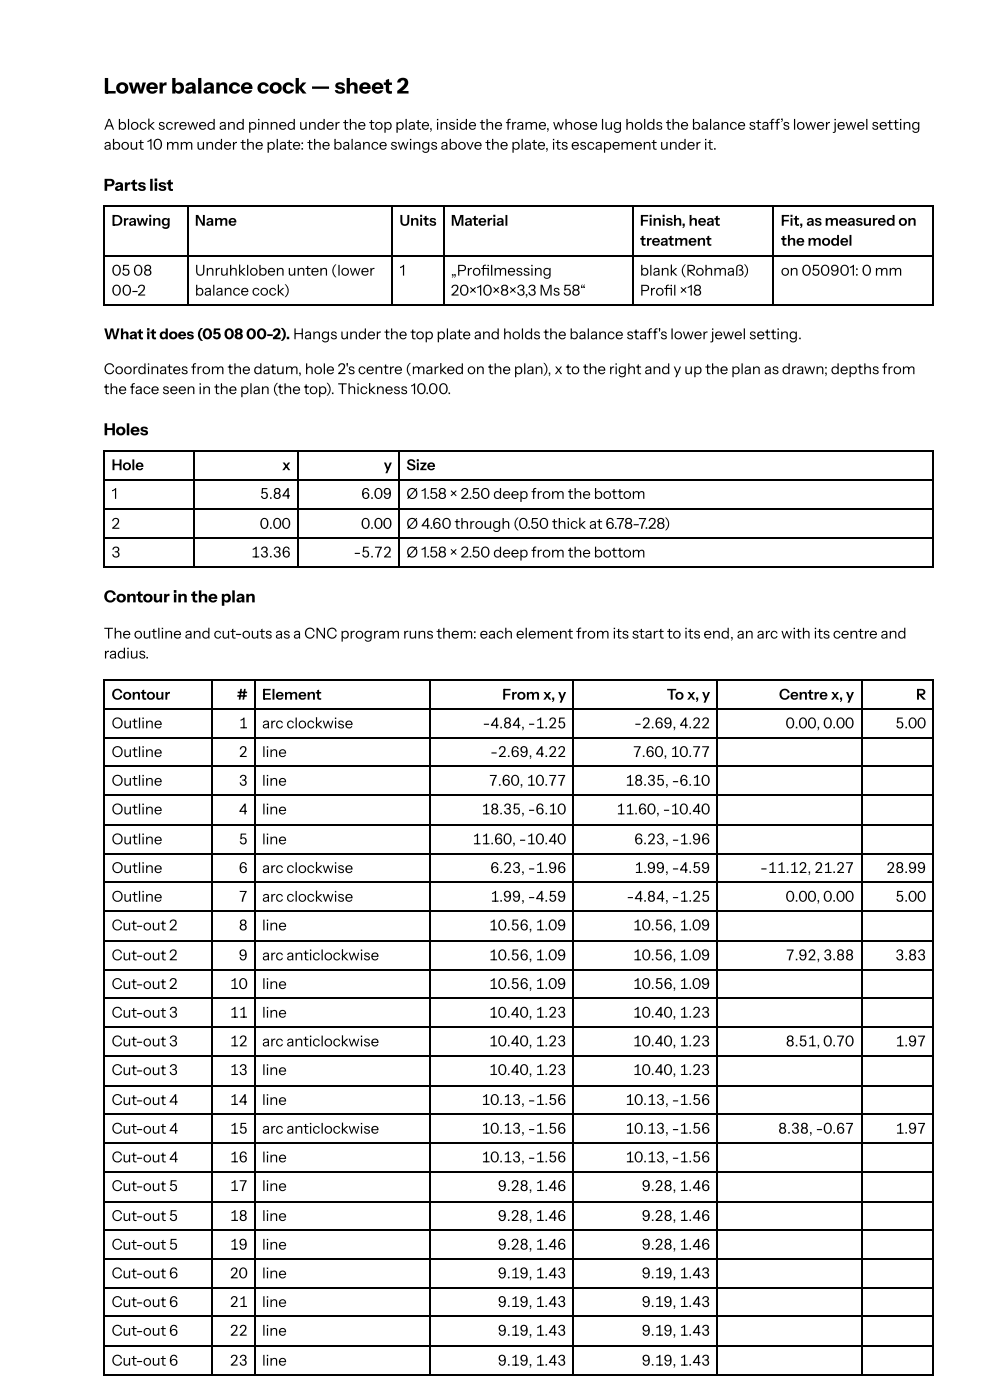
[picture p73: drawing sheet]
<svg xmlns="http://www.w3.org/2000/svg" width="210mm" height="297mm" viewBox="0 0 210 297" stroke-linecap="round" stroke-linejoin="round" font-family="sans-serif">
<defs><g id="words">
<text font-size="4.6" x="22" y="19.8">Lower balance cock — sheet 2</text>
<g font-size="3.5">
<text x="22" y="40.5">Parts list</text>
<text x="22" y="92.3">Holes</text>
<text x="22" y="127.8">Contour in the plan</text>
</g>
<g font-size="3.2">
<text x="22" y="27.5">A block screwed and pinned under the top plate, inside the frame, whose lug holds the balance staff’s lower jewel setting</text>
<text x="22" y="31.7">about 10 mm under the plate: the balance swings above the plate, its escapement under it.</text>
<text x="23.7" y="47.9">Drawing</text>
<text x="41.3" y="47.9">Name</text>
<text x="84.7" y="47.9">Units</text>
<text x="95.6" y="47.9">Material</text>
<text x="135.7" y="47.9">Finish, heat</text>
<text x="165.5" y="47.9">Fit, as measured on</text>
<text x="135.7" y="52.1">treatment</text>
<text x="165.5" y="52.1">the model</text>
<text x="23.7" y="58.5">05</text>
<text x="28.2" y="58.5">08</text>
<text x="41.3" y="58.5">Unruhkloben unten (lower</text>
<text x="84.7" y="58.5">1</text>
<text x="95.6" y="58.5">„Proflmessing</text>
<text x="102" y="58.5">i</text>
<text x="135.7" y="58.5">blank (Rohmaß)</text>
<text x="165.5" y="58.5">on 050901: 0 mm</text>
<text x="23.7" y="62.7">00-2</text>
<text x="41.3" y="62.7">balance cock)</text>
<text x="95.6" y="62.7">20×10×8×3,3 Ms 58“</text>
<text x="135.7" y="62.7">Profl ×18</text>
<text x="140.8" y="62.7">i</text>
<text x="22" y="72">What it does (05</text>
<text x="47.5" y="72">08</text>
<text x="52.2" y="72">00-2). Hangs under the top plate and holds the balance staff's lower jewel setting.</text>
<text x="22" y="79.4">Coordinates from the datum, hole 2's centre (marked on the plan), x to the right and y up the plan as drawn; depths from</text>
<text x="22" y="83.6">the face seen in the plan (the top). Thickness 10.00.</text>
<text x="23.7" y="99.7">Hole</text>
<text x="59.8" y="99.7">x</text>
<text x="81.4" y="99.7">y</text>
<text x="86.2" y="99.7">Size</text>
<text x="23.7" y="105.8">1</text>
<text x="55.1" y="105.8">5.84</text>
<text x="76.6" y="105.8">6.09</text>
<text x="86.2" y="105.8">Ø 1.58 × 2.50 deep from the bottom</text>
<text x="23.7" y="112.2">2</text>
<text x="55.1" y="112.2">0.00</text>
<text x="76.6" y="112.2">0.00</text>
<text x="86.2" y="112.2">Ø 4.60 through (0.50 thick at 6.78-7.28)</text>
<text x="23.7" y="118.3">3</text>
<text x="53.2" y="118.3">13.36</text>
<text x="75" y="118.3">-5.72</text>
<text x="86.2" y="118.3">Ø 1.58 × 2.50 deep from the bottom</text>
<text x="22" y="135.5">The outline and cut-outs as a CNC program runs them: each element from its start to its end, an arc with its centre and</text>
<text x="22" y="139.7">radius.</text>
<text x="23.7" y="148.4">Contour</text>
<text x="50.2" y="148.4">#</text>
<text x="55.6" y="148.4">Element</text>
<text x="106.5" y="148.4">From x, y</text>
<text x="141.3" y="148.4">To x, y</text>
<text x="165.1" y="148.4">Centre x, y</text>
<text x="194.2" y="148.4">R</text>
<text x="23.7" y="154.5">Outline</text>
<text x="50.6" y="154.5">1</text>
<text x="55.6" y="154.5">arc clockwise</text>
<text x="102.3" y="154.5">-4.84, -1.25</text>
<text x="134.4" y="154.5">-2.69, 4.22</text>
<text x="166.6" y="154.5">0.00, 0.00</text>
<text x="189.8" y="154.5">5.00</text>
<text x="23.7" y="160.6">Outline</text>
<text x="50.6" y="160.6">2</text>
<text x="55.6" y="160.6">line</text>
<text x="103.9" y="160.6">-2.69, 4.22</text>
<text x="134.2" y="160.6">7.60, 10.77</text>
<text x="23.7" y="166.7">Outline</text>
<text x="50.6" y="166.7">3</text>
<text x="55.6" y="166.7">line</text>
<text x="103.6" y="166.7">7.60, 10.77</text>
<text x="132.5" y="166.7">18.35, -6.10</text>
<text x="23.7" y="172.8">Outline</text>
<text x="50.6" y="172.8">4</text>
<text x="55.6" y="172.8">line</text>
<text x="102" y="172.8">18.35, -6.10</text>
<text x="130.6" y="172.8">11.60, -10.40</text>
<text x="23.7" y="179.1">Outline</text>
<text x="50.6" y="179.1">5</text>
<text x="55.6" y="179.1">line</text>
<text x="100.1" y="179.1">11.60, -10.40</text>
<text x="134.4" y="179.1">6.23, -1.96</text>
<text x="23.7" y="185.2">Outline</text>
<text x="50.6" y="185.2">6</text>
<text x="55.6" y="185.2">arc clockwise</text>
<text x="103.9" y="185.2">6.23, -1.96</text>
<text x="134.4" y="185.2">1.99, -4.59</text>
<text x="161.2" y="185.2">-11.12, 21.27</text>
<text x="187.9" y="185.2">28.99</text>
<text x="23.7" y="191.3">Outline</text>
<text x="50.6" y="191.3">7</text>
<text x="55.6" y="191.3">arc clockwise</text>
<text x="103.9" y="191.3">1.99, -4.59</text>
<text x="132.8" y="191.3">-4.84, -1.25</text>
<text x="166.6" y="191.3">0.00, 0.00</text>
<text x="189.8" y="191.3">5.00</text>
<text x="23.7" y="197.4">Cut-out 2</text>
<text x="50.6" y="197.4">8</text>
<text x="55.6" y="197.4">line</text>
<text x="103.6" y="197.4">10.56, 1.09</text>
<text x="134.2" y="197.4">10.56, 1.09</text>
<text x="23.7" y="203.7">Cut-out 2</text>
<text x="50.6" y="203.7">9</text>
<text x="55.6" y="203.7">arc anticlockwise</text>
<text x="103.6" y="203.7">10.56, 1.09</text>
<text x="134.2" y="203.7">10.56, 1.09</text>
<text x="166.6" y="203.7">7.92, 3.88</text>
<text x="189.8" y="203.7">3.83</text>
<text x="23.7" y="209.8">Cut-out 2</text>
<text x="48.7" y="209.8">10</text>
<text x="55.6" y="209.8">line</text>
<text x="103.6" y="209.8">10.56, 1.09</text>
<text x="134.2" y="209.8">10.56, 1.09</text>
<text x="23.7" y="215.9">Cut-out 3</text>
<text x="48.7" y="215.9">11</text>
<text x="55.6" y="215.9">line</text>
<text x="103.6" y="215.9">10.40, 1.23</text>
<text x="134.2" y="215.9">10.40, 1.23</text>
<text x="23.7" y="222">Cut-out 3</text>
<text x="48.7" y="222">12</text>
<text x="55.6" y="222">arc anticlockwise</text>
<text x="103.6" y="222">10.40, 1.23</text>
<text x="134.2" y="222">10.40, 1.23</text>
<text x="166.6" y="222">8.51, 0.70</text>
<text x="189.8" y="222">1.97</text>
<text x="23.7" y="228.1">Cut-out 3</text>
<text x="48.7" y="228.1">13</text>
<text x="55.6" y="228.1">line</text>
<text x="103.6" y="228.1">10.40, 1.23</text>
<text x="134.2" y="228.1">10.40, 1.23</text>
<text x="23.7" y="234.4">Cut-out 4</text>
<text x="48.7" y="234.4">14</text>
<text x="55.6" y="234.4">line</text>
<text x="102" y="234.4">10.13, -1.56</text>
<text x="132.5" y="234.4">10.13, -1.56</text>
<text x="23.7" y="240.5">Cut-out 4</text>
<text x="48.7" y="240.5">15</text>
<text x="55.6" y="240.5">arc anticlockwise</text>
<text x="102" y="240.5">10.13, -1.56</text>
<text x="132.5" y="240.5">10.13, -1.56</text>
<text x="165" y="240.5">8.38, -0.67</text>
<text x="189.8" y="240.5">1.97</text>
<text x="23.7" y="246.6">Cut-out 4</text>
<text x="48.7" y="246.6">16</text>
<text x="55.6" y="246.6">line</text>
<text x="102" y="246.6">10.13, -1.56</text>
<text x="132.5" y="246.6">10.13, -1.56</text>
<text x="23.7" y="252.7">Cut-out 5</text>
<text x="48.7" y="252.7">17</text>
<text x="55.6" y="252.7">line</text>
<text x="105.5" y="252.7">9.28, 1.46</text>
<text x="136.1" y="252.7">9.28, 1.46</text>
<text x="23.7" y="259">Cut-out 5</text>
<text x="48.7" y="259">18</text>
<text x="55.6" y="259">line</text>
<text x="105.5" y="259">9.28, 1.46</text>
<text x="136.1" y="259">9.28, 1.46</text>
<text x="23.7" y="265.1">Cut-out 5</text>
<text x="48.7" y="265.1">19</text>
<text x="55.6" y="265.1">line</text>
<text x="105.5" y="265.1">9.28, 1.46</text>
<text x="136.1" y="265.1">9.28, 1.46</text>
<text x="23.7" y="271.2">Cut-out 6</text>
<text x="48.7" y="271.2">20</text>
<text x="55.6" y="271.2">line</text>
<text x="105.5" y="271.2">9.19, 1.43</text>
<text x="136.1" y="271.2">9.19, 1.43</text>
<text x="23.7" y="277.3">Cut-out 6</text>
<text x="48.7" y="277.3">21</text>
<text x="55.6" y="277.3">line</text>
<text x="105.5" y="277.3">9.19, 1.43</text>
<text x="136.1" y="277.3">9.19, 1.43</text>
<text x="23.7" y="283.4">Cut-out 6</text>
<text x="48.7" y="283.4">22</text>
<text x="55.6" y="283.4">line</text>
<text x="105.5" y="283.4">9.19, 1.43</text>
<text x="136.1" y="283.4">9.19, 1.43</text>
<text x="23.7" y="289.7">Cut-out 6</text>
<text x="48.7" y="289.7">23</text>
<text x="55.6" y="289.7">line</text>
<text x="105.5" y="289.7">9.19, 1.43</text>
<text x="136.1" y="289.7">9.19, 1.43</text>
</g>
</g></defs>
<g fill="none" stroke="#000" stroke-width=".26">
<path d="M22 43.8h175.9M22 54.4h175.9M22.1 43.7v21.1M39.8 43.7v21.1M83.2 43.7v21.1M94.1 43.7v21.1M134.3 43.7v21.1M163.9 43.7v21.1M197.8 43.7v21.1M22 64.7h175.9M22 95.6h175.9M22.1 95.5v24.9"/>
<path d="M41.1 95.5v24.9M63.1 95.5v24.9M84.5 95.5v24.9M197.8 95.5v24.9M22 101.7h175.9M22 108.1h175.9M22 114.2h175.9M22 120.3h175.9M22 144.3h175.9M22 150.4h175.9M22 156.5h175.9M22.1 144.2v147.4"/>
<path d="M44.8 144.2v147.4M54.1 144.2v147.4M91.1 144.2v147.4M121.6 144.2v147.4M152 144.2v147.4M182.7 144.2v147.4M197.8 144.2v147.4M22 162.6h175.9M22 168.7h175.9M22 175h175.9M22 181.1h175.9M22 187.2h175.9"/>
<path d="M22 193.3h175.9M22 199.6h175.9M22 205.7h175.9M22 211.8h175.9M22 217.9h175.9M22 224h175.9M22 230.3h175.9M22 236.4h175.9M22 242.5h175.9M22 248.6h175.9M22 254.9h175.9M22 261h175.9"/>
<path d="M22 267.1h175.9M22 273.2h175.9M22 279.3h175.9M22 285.6h175.9M22 291.7h175.9"/>
</g>
<use href="#words"/>
</svg>
